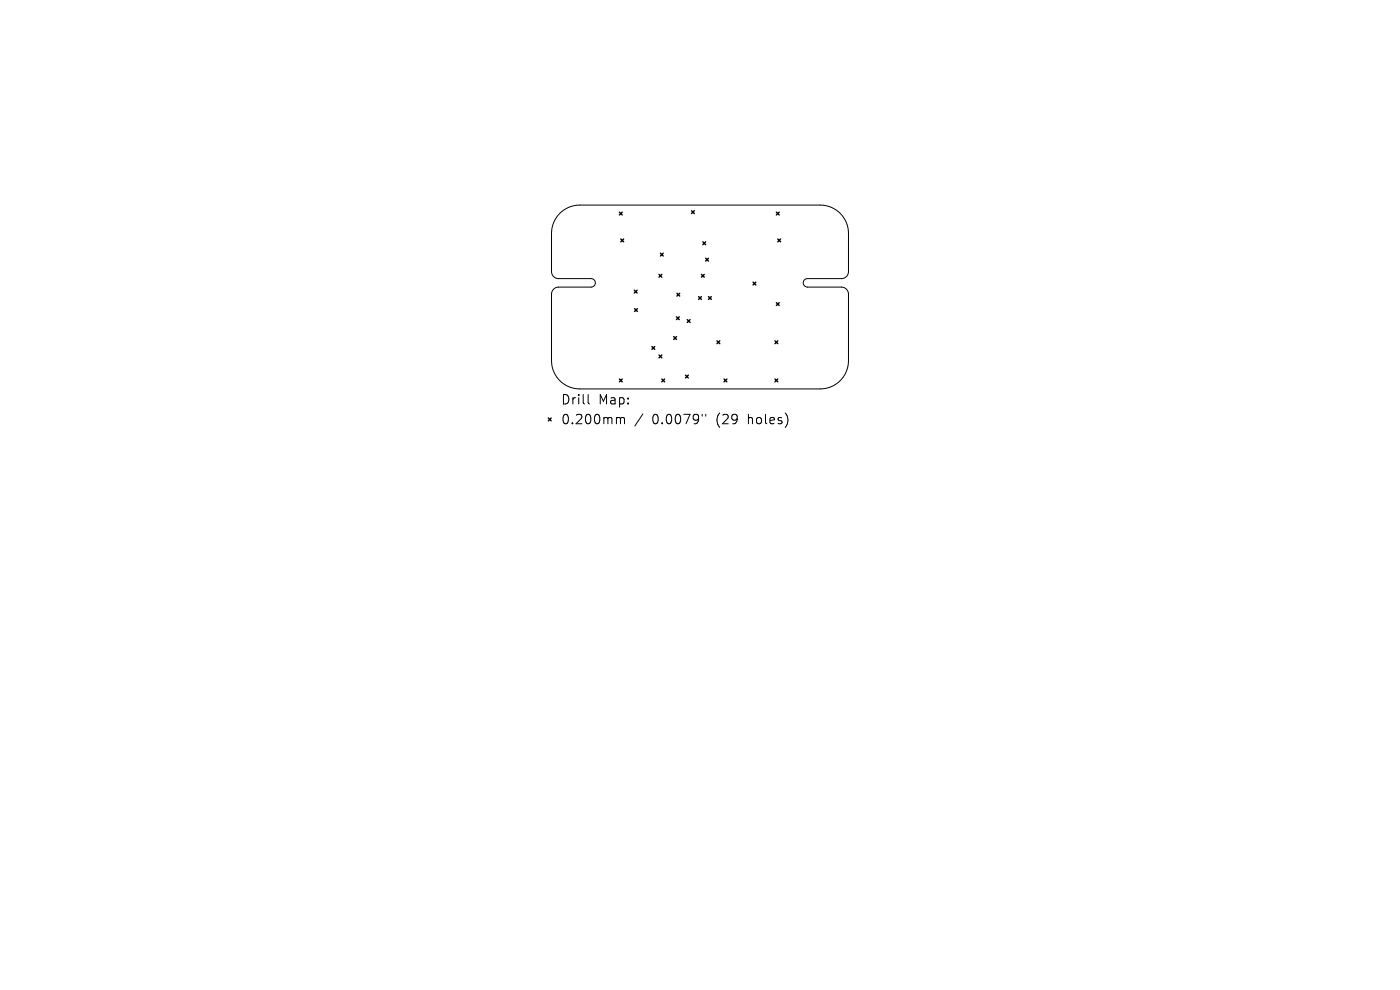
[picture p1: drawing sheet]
<svg xmlns="http://www.w3.org/2000/svg" width="297mm" height="210mm" viewBox="0 0 297 210" stroke-linecap="round" stroke-linejoin="round" font-family="sans-serif">
<defs><g id="words">
<g font-size="2.8">
<text x="118.9" y="86.1">Drill</text>
<text x="126.9" y="86.1">Map:</text>
<text x="118.9" y="90.3">0.200mm</text>
<text x="138.4" y="90.3">0.0079&quot;</text>
<text x="152.1" y="90.3">(29</text>
<text x="159" y="90.3">holes)</text>
</g>
</g></defs>
<path d="M118.8 45.3a6 6 0 0 1 4.2-1.8h51a6 6 0 0 1 6 6v8.1a1.5 1.5 0 0 1-1.5 1.5h-7.2a.9 .9 0 0 0-.9 .9 .9 .9 0 0 0 .9 .9h7.2a1.5 1.5 0 0 1 1.5 1.5v14.1a6 6 0 0 1-6 6h-51a6 6 0 0 1-6-6v-14.1a1.5 1.5 0 0 1 1.5-1.5h6.9a.9 .9 0 0 0 .9-.9 .9 .9 0 0 0-.9-.9h-6.9a1.5 1.5 0 0 1-1.5-1.5v-8.1a6 6 0 0 1 1.8-4.2zM124.8 83.7v1.7l.3 .3M131.1 88.6h.2l.3 .2M131.6 88.8l.3-.2 .5 .1 .1 1.2M131.6 88.8v1.1M136.4 87.8l-1.7 2.6M149 87.9v.4M149.7 87.9v.4" fill="none" stroke="#000" stroke-width=".21"/>
<g fill="none" stroke="#000" stroke-width=".3">
<path d="M131.4 45l.6 .6M131.7 50.7l.6 .6M132 45l-.6 .6M132.3 50.7l-.6 .6M139.8 58.2l.6 .6M140.1 53.7l.6 .6M140.4 58.2l-.6 .6M140.7 53.7l-.6 .6M146.7 44.7l.6 .6M147.3 44.7l-.6 .6M148.8 58.2l.6 .6M149.1 51.3l.6 .6"/>
<path d="M149.4 58.2l-.6 .6M149.7 51.3l-.6 .6M149.7 54.8l.6 .6M150.3 54.8l-.6 .6M159.8 59.9l.6 .6M160.4 59.9l-.6 .6M164.7 45l.6 .6M165 50.7l.6 .6M165.3 45l-.6 .6M165.6 50.7l-.6 .6M134.6 61.6l.6 .6M134.6 65.5l.6 .6"/>
<path d="M135.2 61.6l-.6 .6M135.2 65.5l-.6 .6M138.3 73.5l.6 .6M138.9 73.5l-.6 .6M139.8 75.3l.6 .6M140.4 75.3l-.6 .6M142.9 71.4l.6 .6M143.5 67.2l.6 .6M143.5 71.4l-.6 .6M143.6 62.2l.6 .6M144.1 67.2l-.6 .6M144.2 62.2l-.6 .6"/>
<path d="M145.4 79.6l.6 .6M145.8 67.8l.6 .6M146 79.6l-.6 .6M146.4 67.8l-.6 .6M148.2 62.9l.6 .6M148.8 62.9l-.6 .6M150.3 62.9l.6 .6M150.9 62.9l-.6 .6M152.1 72.3l.6 .6M152.7 72.3l-.6 .6M164.4 72.3l.6 .6M164.7 64.2l.6 .6"/>
<path d="M165 72.3l-.6 .6M165.3 64.2l-.6 .6M116.3 88.7l.6 .6M116.9 88.7l-.6 .6M131.4 80.4l.6 .6M132 80.4l-.6 .6M140.4 80.4l.6 .6M141 80.4l-.6 .6M153.6 80.4l.6 .6M154.2 80.4l-.6 .6M164.4 80.4l.6 .6M165 80.4l-.6 .6"/>
</g>
<use href="#words"/>
</svg>
